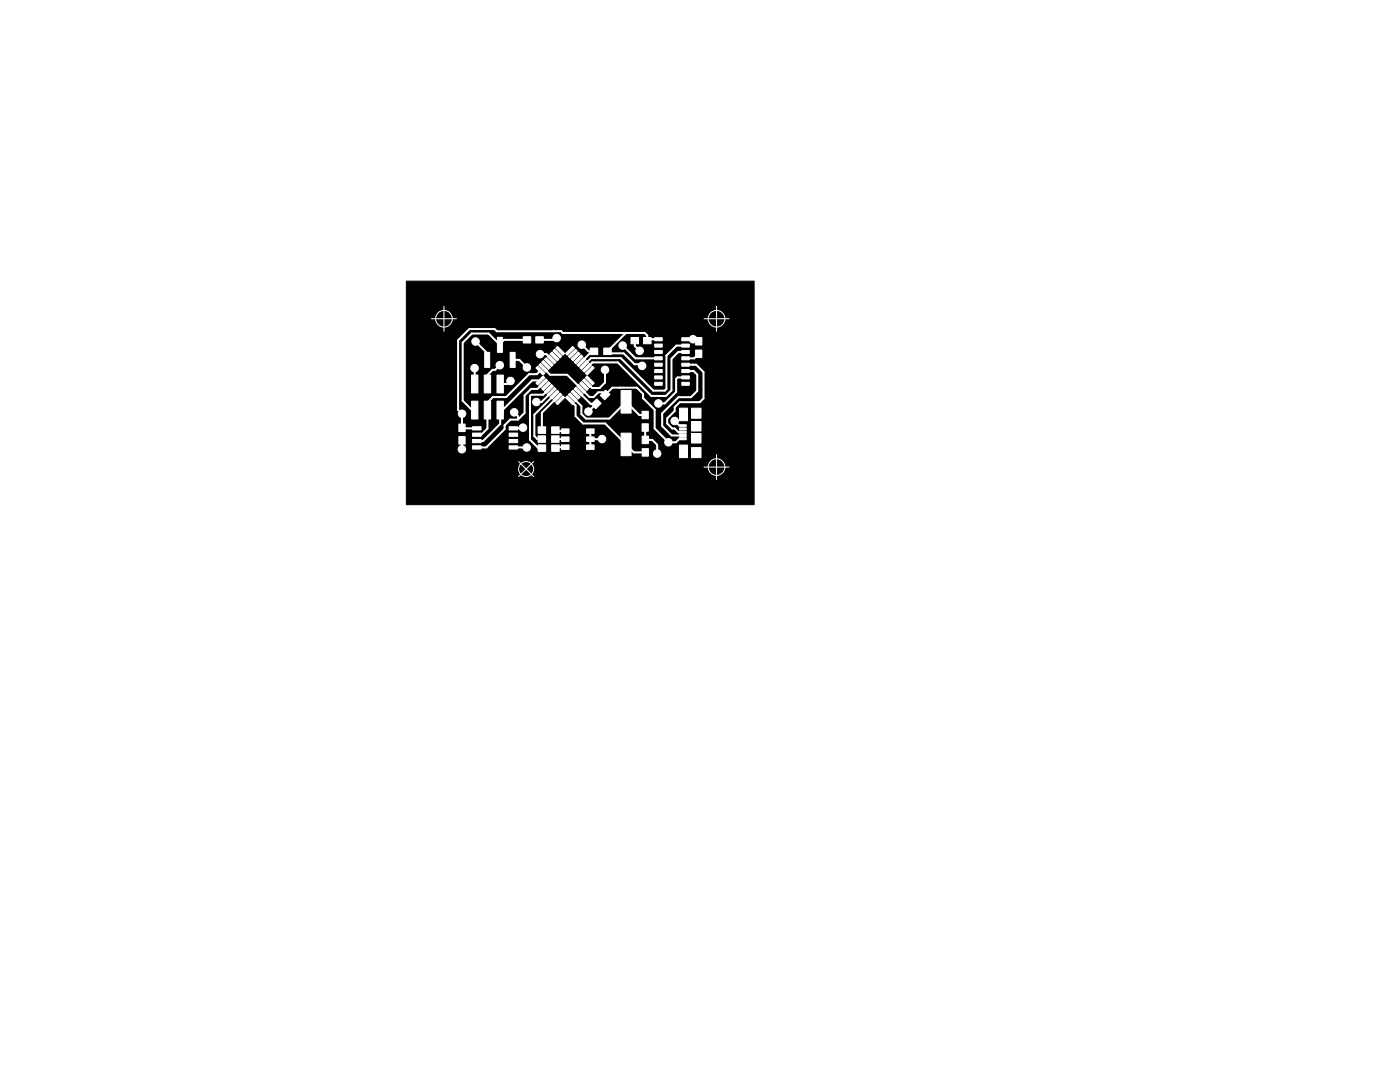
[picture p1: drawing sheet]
<svg xmlns="http://www.w3.org/2000/svg" width="279mm" height="216mm" viewBox="0 0 279 216" stroke-linecap="round" stroke-linejoin="round" font-family="sans-serif">
<path d="M81.1 56.1h69.4v44.6h-69.4z" fill="#000" stroke="#000" stroke-width=".2"/>
<g fill="none" stroke="#fff" stroke-width=".2">
<path d="M86.1 63.6h5M88.6 61.1v5M140.5 63.6h5M143 61.1v5M103.5 92.1l3 3M106.5 92.1l-3 3M140.5 93.2h5M143 90.7v5"/>
<circle cx="88.6" cy="63.6" r="1.67"/>
<circle cx="143" cy="63.6" r="1.67"/>
<circle cx="105" cy="93.6" r="1.5"/>
<circle cx="143" cy="93.2" r="1.67"/>
</g>
<g fill="#fff" stroke="#fff" stroke-width=".2">
<path d="M117.1 85.6h1.5v.9h-1.5z"/>
<path d="M117.1 87.2h1.5v.9h-1.5z"/>
<path d="M117.1 88.8h1.5v.9h-1.5z"/>
<path d="M112.1 88.8h1.5v.9h-1.5z"/>
<path d="M112.1 87.2h1.5v.9h-1.5z"/>
<path d="M112.1 85.6h1.5v.9h-1.5z"/>
<path d="M123.9 77.9h2v4.5h-2z"/>
<path d="M123.9 86.4h2v4.5h-2z"/>
<path d="M130.7 67.4h1.5v.6h-1.5z"/>
<path d="M130.7 68.7h1.5v.6h-1.5z"/>
<path d="M130.7 69.9h1.5v.6h-1.5z"/>
<path d="M130.7 71.2h1.5v.6h-1.5z"/>
<path d="M130.7 72.5h1.5v.6h-1.5z"/>
<path d="M130.7 73.7h1.5v.6h-1.5z"/>
<path d="M130.7 75h1.5v.6h-1.5z"/>
<path d="M130.7 76.3h1.5v.6h-1.5z"/>
<path d="M136.1 76.3h1.5v.6h-1.5z"/>
<path d="M136.1 75h1.5v.6h-1.5z"/>
<path d="M136.1 73.7h1.5v.6h-1.5z"/>
<path d="M136.1 72.5h1.5v.6h-1.5z"/>
<path d="M136.1 71.2h1.5v.6h-1.5z"/>
<path d="M136.1 69.9h1.5v.6h-1.5z"/>
<path d="M136.1 68.7h1.5v.6h-1.5z"/>
<path d="M136.1 67.4h1.5v.6h-1.5z"/>
<path d="M91.6 84.6h1.2v1.5h-1.2z"/>
<path d="M91.6 87.1h1.2v1.5h-1.2z"/>
<path d="M119.1 79.6l.9 .9-1.1 1-.9-.8z"/>
<path d="M120.9 77.8l.8 .9-1 1.1-.9-.9z"/>
<path d="M128.1 82.1h1.3v1.5h-1.3z"/>
<path d="M128.1 84.6h1.3v1.5h-1.3z"/>
<path d="M128.2 87h1.2v1.5h-1.2z"/>
<path d="M128.2 89.5h1.2v1.5h-1.2z"/>
<path d="M128.4 67.3h1.5v1.3h-1.5z"/>
<path d="M125.9 67.3h1.5v1.3h-1.5z"/>
<path d="M104.4 67.2h1.5v1.2h-1.5z"/>
<path d="M106.9 67.2h1.5v1.2h-1.5z"/>
<path d="M138.8 67.3h1.3v1.5h-1.3z"/>
<path d="M138.8 69.8h1.3v1.5h-1.3z"/>
<path d="M110.1 87h1.5v1.3h-1.5z"/>
<path d="M107.4 87h1.5v1.3h-1.5z"/>
<path d="M117.8 69.5h1.5v1.3h-1.5z"/>
<path d="M120.5 69.5h1.5v1.3h-1.5z"/>
<path d="M110.1 88.8h1.5v1.3h-1.5z"/>
<path d="M107.4 88.8h1.5v1.3h-1.5z"/>
<path d="M116.8 75.4l.4-.4 1.4 1.4-.4 .4z"/>
<path d="M116.6 75.6l1.4 1.4-.3 .4-1.4-1.5z"/>
<path d="M115.7 76.5l.3-.3 1.5 1.4-.4 .3z"/>
<path d="M115.1 77.1l.4-.4 1.4 1.4-.4 .4z"/>
<path d="M114.6 77.6l.3-.3 1.4 1.4-.3 .4z"/>
<path d="M114 78.2l.4-.3 1.4 1.4-.4 .3z"/>
<path d="M113.4 78.8l.4-.4 1.4 1.4-.4 .4z"/>
<path d="M112.9 79.3l.3-.3 1.4 1.4-.3 .3z"/>
<path d="M110.9 80.4l1.4-1.4 .4 .3-1.4 1.4z"/>
<path d="M110.4 79.8l1.4-1.4 .3 .4-1.4 1.4z"/>
<path d="M111.2 77.9l.4 .3-1.5 1.4-.3-.3z"/>
<path d="M109.2 78.7l1.4-1.4 .4 .3-1.4 1.5z"/>
<path d="M108.7 78.1l1.4-1.4 .3 .4-1.4 1.4z"/>
<path d="M108.1 77.6l1.4-1.4 .4 .3-1.5 1.4z"/>
<path d="M108.9 75.6l.4 .3-1.4 1.5-.4-.4z"/>
<path d="M108.4 75l.3 .4-1.4 1.4-.3-.4z"/>
<path d="M107 73.4l.3-.3 1.4 1.4-.3 .3z"/>
<path d="M107.5 72.9l.4-.4 1.4 1.4-.4 .4z"/>
<path d="M108.4 71.9l1.5 1.5-.4 .3-1.4-1.4z"/>
<path d="M108.7 71.7l.3-.3 1.4 1.4-.3 .3z"/>
<path d="M109.2 71.2l.4-.4 1.4 1.4-.4 .4z"/>
<path d="M109.8 70.6l.3-.4 1.5 1.5-.4 .3z"/>
<path d="M110.4 70l.3-.3 1.4 1.4-.3 .3z"/>
<path d="M111.3 69.1l1.4 1.4-.4 .4-1.4-1.4z"/>
<path d="M112.9 70.5l1.4-1.4 .3 .4-1.4 1.4z"/>
<path d="M113.4 71.1l1.4-1.4 .4 .3-1.4 1.4z"/>
<path d="M115.4 70.2l.4 .4-1.4 1.4-.4-.3z"/>
<path d="M114.6 72.2l1.4-1.4 .3 .4-1.4 1.4z"/>
<path d="M115.1 72.8l1.4-1.4 .4 .3-1.4 1.4z"/>
<path d="M117.1 71.9l.4 .4-1.5 1.4-.3-.3z"/>
<path d="M117.7 72.5l.3 .4-1.4 1.4-.3-.4z"/>
<path d="M118.2 73.1l.4 .3-1.4 1.4-.4-.3z"/>
<path d="M99.2 80h1.3v3.6h-1.3z"/>
<path d="M96.6 80h1.3v3.6h-1.3z"/>
<path d="M94.1 80h1.3v3.6h-1.3z"/>
<path d="M99.2 74.8h1.3v3.6h-1.3z"/>
<path d="M96.6 74.8h1.3v3.6h-1.3z"/>
<path d="M94.1 74.8h1.3v3.6h-1.3z"/>
<path d="M101.8 70.3h1v3h-1z"/>
<path d="M96.7 70.3h1v3h-1z"/>
<path d="M99.3 67.3h1v3h-1z"/>
<path d="M107.4 85.2h1.5v1.3h-1.5z"/>
<path d="M110.1 85.2h1.5v1.3h-1.5z"/>
<path d="M101.6 85.1h1.7v.7h-1.7z"/>
<path d="M101.6 86.4h1.7v.7h-1.7z"/>
<path d="M101.6 87.7h1.7v.6h-1.7z"/>
<path d="M101.6 89h1.7v.6h-1.7z"/>
<path d="M94.3 89h1.7v.6h-1.7z"/>
<path d="M94.3 87.7h1.7v.6h-1.7z"/>
<path d="M94.3 86.4h1.7v.7h-1.7z"/>
<path d="M94.3 85.1h1.7v.7h-1.7z"/>
<path d="M138 81.5h1.9v2h-1.9z"/>
<path d="M135.6 88.8h1.6v2.5h-1.6z"/>
<path d="M135.6 87.3h1.3v.4h-1.3z"/>
<path d="M135.6 86.7h1.3v.4h-1.3z"/>
<path d="M135.6 86.1h1.3v.3h-1.3z"/>
<path d="M135.6 85.4h1.3v.4h-1.3z"/>
<path d="M135.6 84.8h1.3v.4h-1.3z"/>
<path d="M135.6 81.4h1.6v2.5h-1.6z"/>
<path d="M138 89.3h1.9v2h-1.9z"/>
<path d="M138 86.5h1.9v1.9h-1.9z"/>
<path d="M138 84.1h1.9v1.9h-1.9z"/>
<circle cx="133.4" cy="88.2" r=".75"/>
<circle cx="128.1" cy="73" r=".75"/>
<circle cx="92.2" cy="82.6" r=".75"/>
<circle cx="101.9" cy="76" r=".75"/>
<circle cx="127.6" cy="70" r=".75"/>
<circle cx="134.6" cy="84" r=".75"/>
<circle cx="131.1" cy="90.5" r=".75"/>
<circle cx="107.8" cy="70.7" r=".75"/>
<circle cx="92.2" cy="89.6" r=".75"/>
<circle cx="94.7" cy="73.5" r=".75"/>
<circle cx="105.1" cy="89.3" r=".75"/>
<circle cx="138.3" cy="67.7" r=".75"/>
<circle cx="120.1" cy="87.6" r=".75"/>
<circle cx="117.4" cy="82.1" r=".75"/>
<circle cx="124.3" cy="68.9" r=".75"/>
<circle cx="111.1" cy="67.5" r=".75"/>
<circle cx="99.7" cy="72.9" r=".75"/>
<circle cx="102.6" cy="82.3" r=".75"/>
<circle cx="104.4" cy="85.3" r=".75"/>
<circle cx="120.7" cy="73.8" r=".75"/>
<circle cx="105.1" cy="73.3" r=".75"/>
<circle cx="131.4" cy="80.5" r=".75"/>
<circle cx="107" cy="80.2" r=".75"/>
<circle cx="94.9" cy="68.1" r=".75"/>
<circle cx="116.1" cy="68.8" r=".75"/>
</g>
<g fill="none" stroke="#fff" stroke-width=".4">
<path d="M94.7 73.5v3.1M94.9 68.1l2.3 2.4v1.3M99.7 72.9l-.9 .9h-.5l-1 1v1.8M101.9 76l-.6 .6h-1.5M102.3 71.8h1.3l1.5 1.5-.4 .5M105.2 67.8h-4.6l-.8 .8v.2l-2.3-2.2h-3.3l-1.9 1.8v11.6l1.9 1.8h.5M107.8 70.7h1.3l1 1M107.8 74l-.7 .7h-1.5l-4.6 4.5h-2.6l-1.1 1.1v5.2l-1.2 1.2h-.9M107.8 75.9h-1.6l-5.9 5.9h-.5v2.8l-3.4 3.4h-1.2M108.4 73.4l1.4 1.4h3.4l4.4 4.4h.9l.9-.9h.8l.6 .5 1.4-1.4h4.9l1.2 1.2v.9M108.4 76.5l-1.1 1.1h-1.3l-1.3 1.3v3.5l-1.3 1.3M109.5 77.6l-1.1 1.2h-2.4l-.2 .2v8.7l1.6 1.7h.7"/>
<path d="M110.1 78.2l-2 2h-1.1M110.1 78.2h.1M110.7 78.7l-4.1 4.1v4.2l.6 .6h.9M111.1 67.5l-.4 .3h-3M111.2 79.3l-3.1 3.1v3.4M113.8 79.9l1.1 1v2.1l1.5 1.5h4.4l5.7 5.8h2.3M114.3 79.3l1.7 1.7v1.6l.9 .9h4.7l3.3-3.3M115.4 78.2l2.5 2.4h1.1l-1.6 1.5M115.4 78.2h.1M116 77.6h.1M116.1 68.8l1.3 1.3h1.1M118.1 70.1l-2.1 2.2"/>
<path d="M120.7 73.8v2.5l-1 1.1h-1.5l-1.1-.9M124.3 69l2.5 2.5h4.6M124.9 66.4l-3.7 3.7 .4 .4h2.9l2.1 2.2h1.2l.4 .3M126.7 68v1l.9 1M128.3 79.4l2.3 2.3v3.8l2.8 2.8h1.5l.7-.8h.7M131.4 67.7h-1.9l-.3 .3v-1l-.5-.6h-16.4l-.3-.3h-12.9l-.4-.4h-5l-2.3 2.2v13.9l.8 .8M136.4 67.7h2.6l.4 .4M136.8 74h1.6l.8 .7v3.3l-1.3 1.3h-2.5l-3.2 3.2v2.5l1.8 1.9h2.3M136.8 72.8h2.1l1.5 1.5v5.2l-.8 .8h-4l-1 1v.7l-1.4 1.5v1l1 1h.4l.8 .8h.9M136.8 69h-1.8l-2 2v6.6l-.3 .4h-2.3l-6.5-6.5h-6l-1.3 1.3M136.8 75.3h-1.6l-.3 .3v2.6l-2.3 2.3h-1.2M136.8 70.2h-1.4l-1.4 1.4v6.3l-1.1 1.1h-2.9l-6.7-6.7h-5.1l-1.1 1.1"/>
<path d="M139.4 70.6l-.9 .9h-1.7M92.2 82.6h.1M92.2 82.6v2.8l.1 .1h2.9M92.2 87.9v1.7M102.5 89.3h2.6M102.6 82.3l.8 .7v.7M103.4 83.7h-1.6l-1.1 1.2v.7l-3.7 3.7h-1.8M104.4 85.3l-.2 .2h-1.7M110.8 87.6h2M110.8 85.8l.2 .2h1.8M112.8 87.6h.1M112.8 89.2h-1.8l-.2 .2"/>
<path d="M117.8 87.6h2.3M117.8 86v3.2M120.1 87.6h.1M124.9 80.2l2.7 2.6h1.2M124.9 80.2h.4M128.8 85.3v2.4M128.8 87.7v.1M128.8 87.8h1.4l1 .9v1.8M134.6 84l1 1h.7"/>
</g>
</svg>
